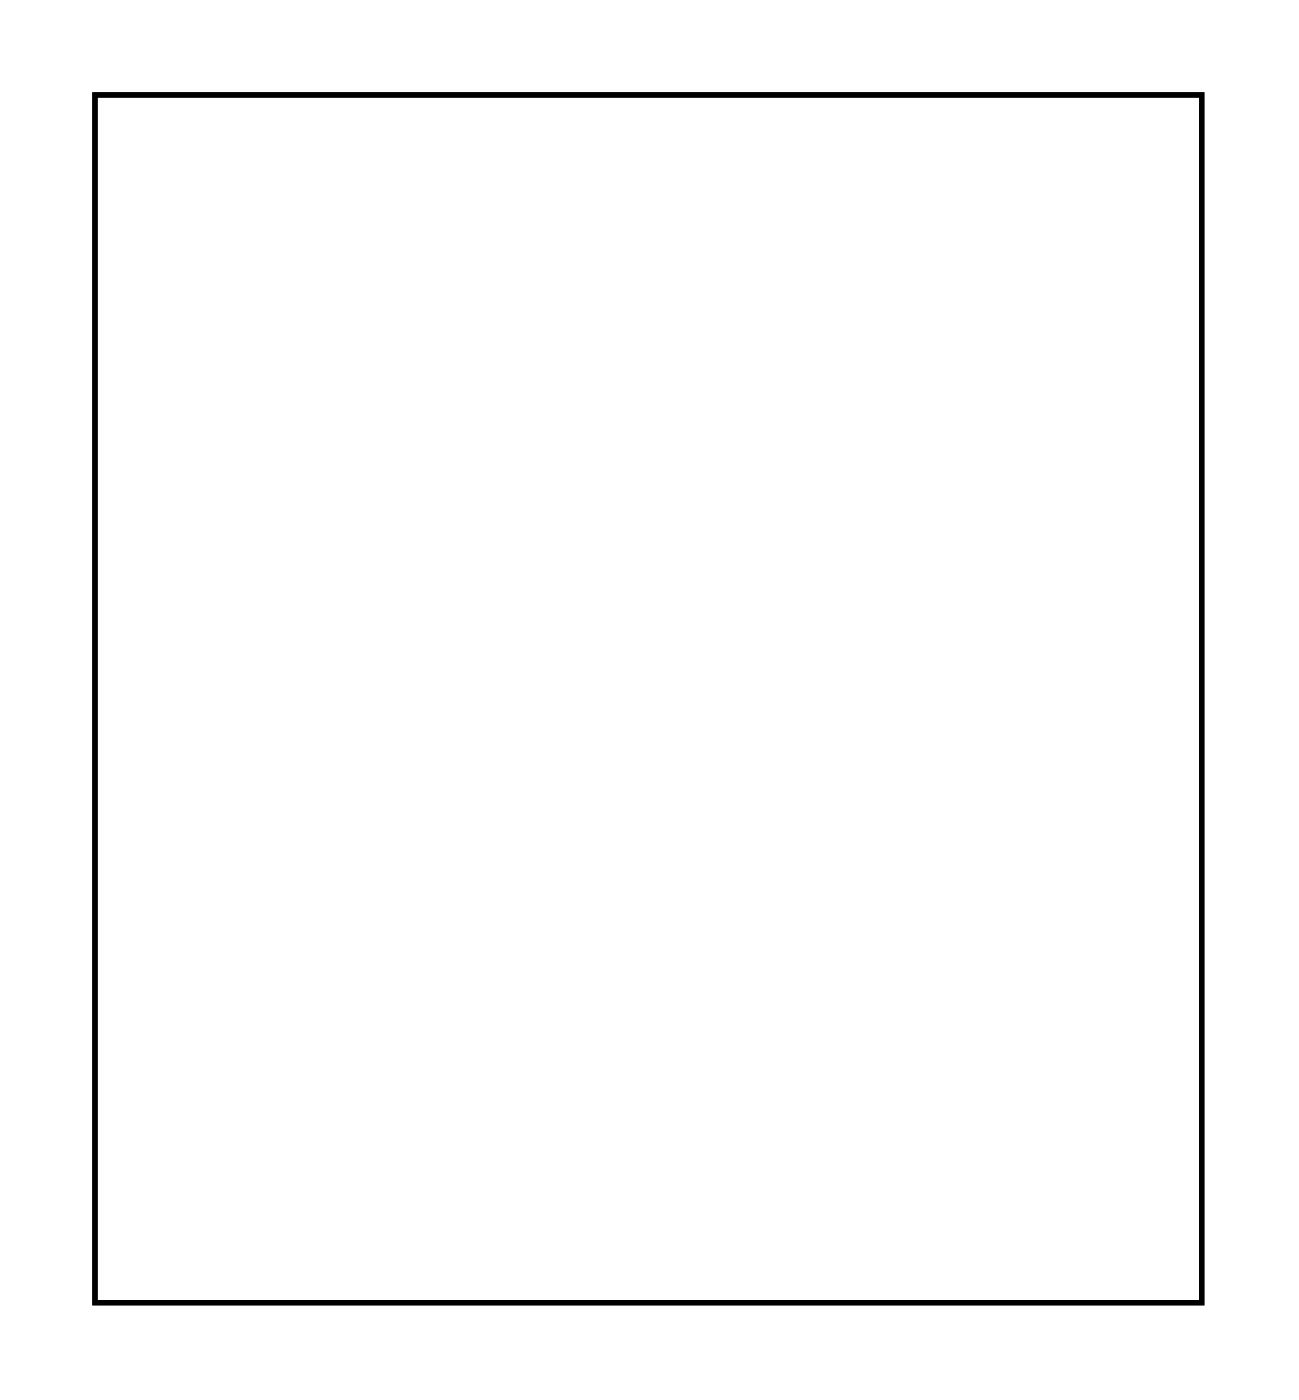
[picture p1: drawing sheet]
<svg xmlns="http://www.w3.org/2000/svg" width="50mm" height="54mm" viewBox="0 0 50 54" stroke-linecap="round" stroke-linejoin="round" font-family="sans-serif">
<path d="M3.6 3.6h42.4v46.3h-42.4z" fill="none" stroke="#000" stroke-width=".2"/>
<path d="M3.6 3.6h42.4v46.3h-42.4zM3.6 3.6v46.3h42.4v-46.3z" fill="#000"/>
<circle cx="21" cy="16.2" r=".64" fill="#fff"/>
<circle cx="21" cy="16.2" r=".64" fill="none" stroke="#fff" stroke-width=".51"/>
<path d="M20.5 14.9a.76 .76 0 0 1 .8-.2 .76 .76 0 0 1 .5 .7v1.5a.76 .76 0 0 1-.8 .8 .76 .76 0 0 1-.8-.8v-1.5zM20.5 16.2a.51 .51 0 0 0 1 0 .51 .51 0 0 0-1 0z" fill="#fff"/>
<g fill="none" stroke="#fff" stroke-width=".25">
<path d="M20.5 14.9a.76 .76 0 0 1 .8-.2 .76 .76 0 0 1 .5 .7v1.5a.76 .76 0 0 1-.8 .8 .76 .76 0 0 1-.8-.8v-1.5z"/>
<circle cx="21" cy="16.2" r=".51"/>
</g>
<circle cx="18.5" cy="16.2" r=".64" fill="#fff"/>
<circle cx="18.5" cy="16.2" r=".64" fill="none" stroke="#fff" stroke-width=".51"/>
<path d="M17.9 14.9a.76 .76 0 0 1 .8-.2 .76 .76 0 0 1 .5 .7v1.5a.76 .76 0 0 1-.7 .8 .76 .76 0 0 1-.8-.8v-1.5zM17.9 16.2a.55 .55 0 0 0 1.1 0 .55 .55 0 0 0-1.1 0z" fill="#fff"/>
<g fill="none" stroke="#fff" stroke-width=".25">
<path d="M17.9 14.9a.76 .76 0 0 1 .8-.2 .76 .76 0 0 1 .5 .7v1.5a.76 .76 0 0 1-.7 .8 .76 .76 0 0 1-.8-.8v-1.5z"/>
<circle cx="18.5" cy="16.2" r=".51"/>
</g>
<circle cx="15.9" cy="16.2" r=".64" fill="#fff"/>
<circle cx="15.9" cy="16.2" r=".64" fill="none" stroke="#fff" stroke-width=".51"/>
<path d="M15.4 14.9a.76 .76 0 0 1 .8-.2 .76 .76 0 0 1 .5 .7v1.5a.76 .76 0 0 1-.8 .8 .76 .76 0 0 1-.7-.8v-1.5zM15.4 16.2a.51 .51 0 0 0 1 0 .51 .51 0 0 0-1 0z" fill="#fff"/>
<g fill="none" stroke="#fff" stroke-width=".25">
<path d="M15.4 14.9a.76 .76 0 0 1 .8-.2 .76 .76 0 0 1 .5 .7v1.5a.76 .76 0 0 1-.8 .8 .76 .76 0 0 1-.7-.8v-1.5z"/>
<circle cx="15.9" cy="16.2" r=".51"/>
</g>
<circle cx="28.6" cy="17.8" r=".64" fill="#fff"/>
<circle cx="28.6" cy="17.8" r=".64" fill="none" stroke="#fff" stroke-width=".51"/>
<path d="M28.1 16.5a.76 .76 0 0 1 .8-.2 .76 .76 0 0 1 .5 .7v1.6a.76 .76 0 0 1-.8 .7 .76 .76 0 0 1-.7-.7v-1.6zM28.1 17.8a.51 .51 0 0 0 1 0 .51 .51 0 0 0-1 0z" fill="#fff"/>
<g fill="none" stroke="#fff" stroke-width=".25">
<path d="M28.1 16.5a.76 .76 0 0 1 .8-.2 .76 .76 0 0 1 .5 .7v1.6a.76 .76 0 0 1-.8 .7 .76 .76 0 0 1-.7-.7v-1.6z"/>
<circle cx="28.6" cy="17.8" r=".51"/>
</g>
<circle cx="31.2" cy="17.8" r=".64" fill="#fff"/>
<circle cx="31.2" cy="17.8" r=".64" fill="none" stroke="#fff" stroke-width=".51"/>
<path d="M30.6 16.5a.76 .76 0 0 1 .8-.2 .76 .76 0 0 1 .5 .7v1.6a.76 .76 0 0 1-.7 .7 .76 .76 0 0 1-.8-.7v-1.6zM30.6 17.8a.55 .55 0 0 0 1.1 0 .55 .55 0 0 0-1.1 0z" fill="#fff"/>
<g fill="none" stroke="#fff" stroke-width=".25">
<path d="M30.6 16.5a.76 .76 0 0 1 .8-.2 .76 .76 0 0 1 .5 .7v1.6a.76 .76 0 0 1-.7 .7 .76 .76 0 0 1-.8-.7v-1.6z"/>
<circle cx="31.2" cy="17.8" r=".51"/>
</g>
<circle cx="33.7" cy="17.8" r=".64" fill="#fff"/>
<circle cx="33.7" cy="17.8" r=".64" fill="none" stroke="#fff" stroke-width=".51"/>
<path d="M33.2 16.5a.76 .76 0 0 1 .8-.2 .76 .76 0 0 1 .5 .7v1.6a.76 .76 0 0 1-.8 .7 .76 .76 0 0 1-.8-.7v-1.6zM33.2 17.8a.51 .51 0 0 0 1 0 .51 .51 0 0 0-1 0z" fill="#fff"/>
<g fill="none" stroke="#fff" stroke-width=".25">
<path d="M33.2 16.5a.76 .76 0 0 1 .8-.2 .76 .76 0 0 1 .5 .7v1.6a.76 .76 0 0 1-.8 .7 .76 .76 0 0 1-.8-.7v-1.6z"/>
<circle cx="33.7" cy="17.8" r=".51"/>
</g>
<circle cx="33.7" cy="28" r=".7" fill="#fff"/>
<circle cx="33.7" cy="28" r=".7" fill="none" stroke="#fff" stroke-width=".76" stroke-linecap="butt"/>
<circle cx="43.9" cy="28" r=".7" fill="#fff"/>
<circle cx="43.9" cy="28" r=".7" fill="none" stroke="#fff" stroke-width=".76" stroke-linecap="butt"/>
<circle cx="33.7" cy="22.9" r=".7" fill="#fff"/>
<circle cx="33.7" cy="22.9" r=".7" fill="none" stroke="#fff" stroke-width=".76" stroke-linecap="butt"/>
<circle cx="43.9" cy="22.9" r=".7" fill="#fff"/>
<circle cx="43.9" cy="22.9" r=".7" fill="none" stroke="#fff" stroke-width=".76" stroke-linecap="butt"/>
<path d="M38 9.4h1.6v1.6h-1.6z" fill="#fff"/>
<path d="M38 9.4h1.6v1.6h-1.6z" fill="none" stroke="#fff" stroke-width=".76" stroke-linecap="butt"/>
<circle cx="38.8" cy="10.2" r=".79" fill="#fff"/>
<circle cx="38.8" cy="10.2" r=".79" fill="none" stroke="#fff" stroke-width=".76" stroke-linecap="butt"/>
<circle cx="38.8" cy="12.7" r=".79" fill="#fff"/>
<circle cx="38.8" cy="12.7" r=".79" fill="none" stroke="#fff" stroke-width=".76" stroke-linecap="butt"/>
<circle cx="38.8" cy="15.3" r=".79" fill="#fff"/>
<circle cx="38.8" cy="15.3" r=".79" fill="none" stroke="#fff" stroke-width=".76" stroke-linecap="butt"/>
<circle cx="13.4" cy="35.6" r=".73" fill="#fff"/>
<circle cx="13.4" cy="35.6" r=".73" fill="none" stroke="#fff" stroke-width=".72" stroke-linecap="butt"/>
<circle cx="15.9" cy="35.6" r=".73" fill="#fff"/>
<circle cx="15.9" cy="35.6" r=".73" fill="none" stroke="#fff" stroke-width=".72" stroke-linecap="butt"/>
<circle cx="18.5" cy="35.6" r=".73" fill="#fff"/>
<circle cx="18.5" cy="35.6" r=".73" fill="none" stroke="#fff" stroke-width=".72" stroke-linecap="butt"/>
<circle cx="21" cy="35.6" r=".73" fill="#fff"/>
<circle cx="21" cy="35.6" r=".73" fill="none" stroke="#fff" stroke-width=".72" stroke-linecap="butt"/>
<circle cx="23.5" cy="35.6" r=".73" fill="#fff"/>
<circle cx="23.5" cy="35.6" r=".73" fill="none" stroke="#fff" stroke-width=".72" stroke-linecap="butt"/>
<circle cx="13.4" cy="22.9" r=".73" fill="#fff"/>
<circle cx="13.4" cy="22.9" r=".73" fill="none" stroke="#fff" stroke-width=".72" stroke-linecap="butt"/>
<circle cx="15.9" cy="22.9" r=".73" fill="#fff"/>
<circle cx="15.9" cy="22.9" r=".73" fill="none" stroke="#fff" stroke-width=".72" stroke-linecap="butt"/>
<circle cx="18.5" cy="22.9" r=".73" fill="#fff"/>
<circle cx="18.5" cy="22.9" r=".73" fill="none" stroke="#fff" stroke-width=".72" stroke-linecap="butt"/>
<circle cx="21" cy="22.9" r=".73" fill="#fff"/>
<circle cx="21" cy="22.9" r=".73" fill="none" stroke="#fff" stroke-width=".72" stroke-linecap="butt"/>
<circle cx="23.5" cy="22.9" r=".73" fill="#fff"/>
<circle cx="23.5" cy="22.9" r=".73" fill="none" stroke="#fff" stroke-width=".72" stroke-linecap="butt"/>
<circle cx="15.9" cy="10.2" r=".54" fill="#fff"/>
<circle cx="15.9" cy="10.2" r=".54" fill="none" stroke="#fff" stroke-width=".63" stroke-linecap="butt"/>
<circle cx="17.9" cy="10.2" r=".54" fill="#fff"/>
<circle cx="17.9" cy="10.2" r=".54" fill="none" stroke="#fff" stroke-width=".63" stroke-linecap="butt"/>
<circle cx="23.5" cy="10.2" r=".54" fill="#fff"/>
<circle cx="23.5" cy="10.2" r=".54" fill="none" stroke="#fff" stroke-width=".63" stroke-linecap="butt"/>
<circle cx="25.5" cy="10.2" r=".54" fill="#fff"/>
<circle cx="25.5" cy="10.2" r=".54" fill="none" stroke="#fff" stroke-width=".63" stroke-linecap="butt"/>
<circle cx="10.8" cy="12.7" r=".54" fill="#fff"/>
<circle cx="10.8" cy="12.7" r=".54" fill="none" stroke="#fff" stroke-width=".63" stroke-linecap="butt"/>
<circle cx="10.8" cy="10.7" r=".54" fill="#fff"/>
<circle cx="10.8" cy="10.7" r=".54" fill="none" stroke="#fff" stroke-width=".63" stroke-linecap="butt"/>
<circle cx="34.3" cy="37" r=".7" fill="#fff"/>
<circle cx="34.3" cy="37" r=".7" fill="none" stroke="#fff" stroke-width=".76" stroke-linecap="butt"/>
<circle cx="34.3" cy="30.5" r=".7" fill="#fff"/>
<circle cx="34.3" cy="30.5" r=".7" fill="none" stroke="#fff" stroke-width=".76" stroke-linecap="butt"/>
<circle cx="38.8" cy="37" r=".7" fill="#fff"/>
<circle cx="38.8" cy="37" r=".7" fill="none" stroke="#fff" stroke-width=".76" stroke-linecap="butt"/>
<circle cx="38.8" cy="30.5" r=".7" fill="#fff"/>
<circle cx="38.8" cy="30.5" r=".7" fill="none" stroke="#fff" stroke-width=".76" stroke-linecap="butt"/>
</svg>
